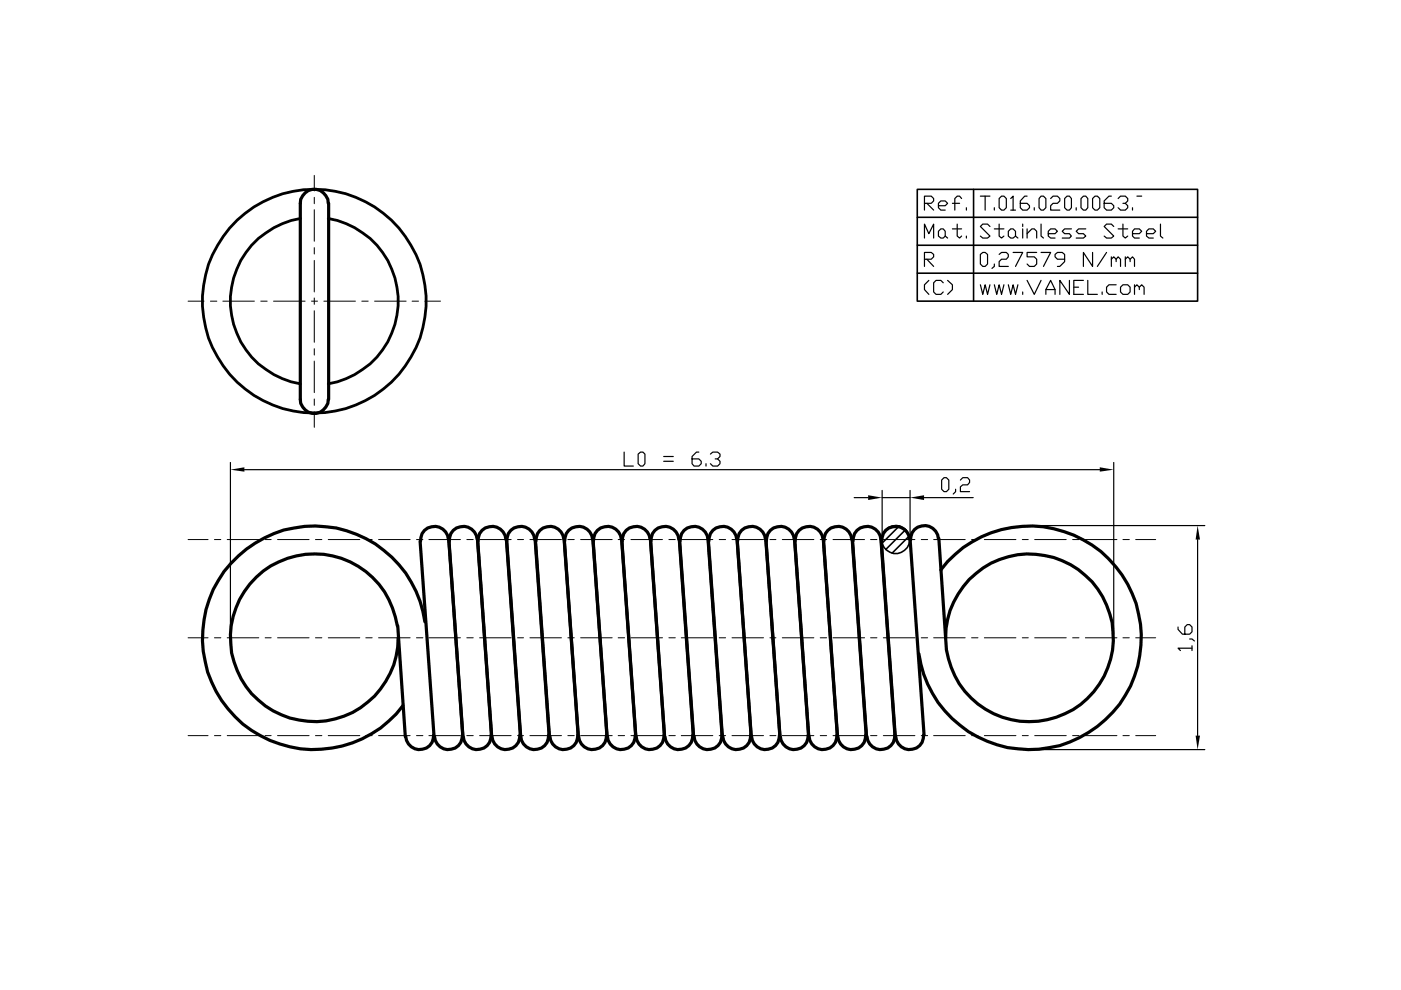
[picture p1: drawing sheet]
<svg xmlns="http://www.w3.org/2000/svg" width="297mm" height="210mm" viewBox="0 0 297 210" stroke-linecap="round" stroke-linejoin="round" font-family="sans-serif">
<g fill="none" stroke="#000" stroke-width=".68">
<path d="M69.6 43.1a2.96 2.96 0 0 0-3-3 2.96 2.96 0 0 0-2.9 3v41.6a2.96 2.96 0 0 0 2.9 3 2.96 2.96 0 0 0 3-3M69.7 43.1v41.6M89.1 114.7l2.9 41.5M95.1 114.4a2.97 2.97 0 0 0-3.2-2.8 2.97 2.97 0 0 0-2.7 3.1M95.2 114.3l2.9 41.5M95.2 114.7l2.9 41.5M101.2 114.4a2.97 2.97 0 0 0-3.2-2.8 2.97 2.97 0 0 0-2.8 3.1M101.3 114.3l2.9 41.9M107.3 114.4a2.97 2.97 0 0 0-3.2-2.8 2.97 2.97 0 0 0-2.8 3.1M107.4 114.3l2.9 41.5M113.4 114.4a2.97 2.97 0 0 0-3.2-2.8 2.97 2.97 0 0 0-2.8 3.1l3 41.5M113.5 114.3l2.9 41.5"/>
<path d="M113.5 114.7l3 41.5M119.5 114.4a2.97 2.97 0 0 0-3.1-2.8 2.97 2.97 0 0 0-2.8 3.1M119.6 114.3l3 41.5M119.6 114.7l3 41.5M125.6 114.4a2.97 2.97 0 0 0-3.1-2.8 2.97 2.97 0 0 0-2.8 3.1M125.7 114.3l3 41.5M125.7 114.7l3 41.5M131.7 114.4a2.97 2.97 0 0 0-3.1-2.8 2.97 2.97 0 0 0-2.8 3.1M131.8 114.3l3 41.9M137.8 114.4a2.97 2.97 0 0 0-3.1-2.8 2.97 2.97 0 0 0-2.8 3.1M137.9 114.3l3 41.9M143.9 114.4a2.97 2.97 0 0 0-3.1-2.8 2.97 2.97 0 0 0-2.8 3.1"/>
<path d="M144 114.3l3 41.5M144.1 114.7l3 41.5M150.1 114.3l3 41.5a2.97 2.97 0 0 1-2.8 3.1 2.97 2.97 0 0 1-3.1-2.8M150.1 114.4a2.97 2.97 0 0 0-3.1-2.8 2.97 2.97 0 0 0-2.8 3.1M150.2 114.7l3 41.5M156.2 114.4a2.97 2.97 0 0 0-3.1-2.8 2.97 2.97 0 0 0-2.8 3.1M156.3 114.3l3 41.5M156.3 114.7l3 41.5M162.3 114.4a2.97 2.97 0 0 0-3.1-2.8 2.97 2.97 0 0 0-2.8 3.1M162.4 114.3l3 41.5M162.4 114.7l3 41.5M168.4 114.4a2.97 2.97 0 0 0-3.1-2.8 2.97 2.97 0 0 0-2.8 3.1"/>
<path d="M168.5 114.3l2.9 41.9M174.5 114.4a2.97 2.97 0 0 0-3.1-2.8 2.97 2.97 0 0 0-2.8 3.1M174.6 114.3l2.9 41.9M180.6 114.4a2.97 2.97 0 0 0-3.1-2.8 2.97 2.97 0 0 0-2.8 3.1M180.7 114.3l2.9 41.5M180.8 114.7l2.9 41.5M186.8 114.3l2.9 41.5a2.97 2.97 0 0 1-2.8 3.1 2.97 2.97 0 0 1-3.1-2.8M186.8 114.4a2.97 2.97 0 0 0-3.2-2.8 2.97 2.97 0 0 0-2.8 3.1M186.9 114.7l2.9 41.5M192.9 114.4a2.97 2.97 0 0 0-3.2-2.8 2.97 2.97 0 0 0-2.8 3.1M193 114.3l2.9 41.5M199 114.2a2.97 2.97 0 0 0-3.2-2.8 2.97 2.97 0 0 0-2.8 3.2"/>
<path d="M199.1 114.1l1.6 23.7a17.8 17.8 0 0 0 27.4 12.2 17.8 17.8 0 0 0-.6-30 17.8 17.8 0 0 0-26.9 13.3l-.1 1.9M84.2 132.7a17.8 17.8 0 0 0-27.4-12.3 17.8 17.8 0 0 0 .6 30.1 17.8 17.8 0 0 0 26.9-13.3l.1-2M84.3 132.7l1.6 23.5M90.1 131.8a23.7 23.7 0 0 0-32.7-18.4 23.7 23.7 0 0 0-9.5 36.3 23.7 23.7 0 0 0 37.5-.1M199.5 120.8a23.7 23.7 0 0 1 32.1-5.1 23.7 23.7 0 0 1 7 31.7 23.7 23.7 0 0 1-31.3 8.8 23.3 23.3 0 0 1-12.5-17.6M91.9 155.8a2.97 2.97 0 0 1-2.7 3.1 2.97 2.97 0 0 1-3.2-2.8M98 155.8a2.97 2.97 0 0 1-2.8 3.1 2.97 2.97 0 0 1-3.1-2.8M104.1 155.8a2.97 2.97 0 0 1-2.8 3.1 2.97 2.97 0 0 1-3.1-2.8M110.2 155.8a2.97 2.97 0 0 1-2.8 3.1 2.97 2.97 0 0 1-3.1-2.8M116.3 155.8a2.97 2.97 0 0 1-2.8 3.1 2.97 2.97 0 0 1-3.1-2.8M122.5 155.8a2.97 2.97 0 0 1-2.8 3.1 2.97 2.97 0 0 1-3.1-2.8M128.6 155.8a2.97 2.97 0 0 1-2.8 3.1 2.97 2.97 0 0 1-3.1-2.8"/>
<path d="M134.7 155.8a2.97 2.97 0 0 1-2.8 3.1 2.97 2.97 0 0 1-3.1-2.8M140.8 155.8a2.97 2.97 0 0 1-2.8 3.1 2.97 2.97 0 0 1-3.1-2.8M146.9 155.8a2.97 2.97 0 0 1-2.8 3.1 2.97 2.97 0 0 1-3.1-2.8M159.2 155.8a2.97 2.97 0 0 1-2.8 3.1 2.97 2.97 0 0 1-3.2-2.8M165.3 155.8a2.97 2.97 0 0 1-2.8 3.1 2.97 2.97 0 0 1-3.2-2.8M171.4 155.8a2.97 2.97 0 0 1-2.8 3.1 2.97 2.97 0 0 1-3.2-2.8M177.5 155.8a2.97 2.97 0 0 1-2.8 3.1 2.97 2.97 0 0 1-3.2-2.8M183.6 155.8a2.97 2.97 0 0 1-2.8 3.1 2.97 2.97 0 0 1-3.2-2.8M195.8 155.8a2.97 2.97 0 0 1-2.8 3.1 2.97 2.97 0 0 1-3.1-2.8"/>
</g>
<g fill="none" stroke="#000" stroke-width=".34">
<path d="M194.5 40.1h59.4v23.8h-59.4zM194.5 46.1h59.4M194.5 52h59.4M194.5 57.9h59.4M206.4 40.1v23.8M190.7 111.5l-3.7 3.7M192 112.3l-4.2 4.2M192.8 113.6l-3.7 3.7"/>
<circle cx="189.9" cy="114.4" r="2.97"/>
</g>
<g fill="none" stroke="#000" stroke-width=".59">
<path d="M63.7 46.3a17.8 17.8 0 0 0-14.9 17.6 17.8 17.8 0 0 0 14.9 17.5M69.6 46.3a17.8 17.8 0 0 1 14.8 17.6 17.8 17.8 0 0 1-14.8 17.5"/>
<circle cx="66.6" cy="63.8" r="23.7"/>
</g>
<g fill="none" stroke="#000" stroke-width=".21">
<path d="M66.6 37.2v3.3M66.6 41.8v1.4M66.6 44.5v6.7M66.6 52.5v1.4M66.6 55.2v6.7M39.9 63.9h3.4M44.6 63.9h1.4M47.2 63.9h6.7M55.3 63.9h1.3M58 63.9h6.7M66 63.9h1.3M66.6 63.2v1.3"/>
<path d="M66.6 65.9v6.7M66.6 73.9v1.4M66.6 76.6v6.6M68.7 63.9h6.7M76.7 63.9h1.4M79.4 63.9h6.7M87.4 63.9h1.3M90.1 63.9h3.3M66.6 84.6v1.4M66.6 87.3v3.3M39.9 114.4h4.2M45.5 114.4h1.3"/>
<path d="M48.2 114.4h6.7M56.2 114.4h1.3M58.8 114.4h6.7M66.9 114.4h1.3M69.6 114.4h6.7M77.6 114.4h1.3M80.3 114.4h6.7M88.3 114.4h1.4M90.9 114.4h6.7M99 114.4h1.3M101.7 114.4h6.7M109.7 114.4h1.3"/>
<path d="M112.4 114.4h6.6M120.4 114.4h1.4M123.1 114.4h6.7M131.1 114.4h1.3M133.8 114.4h6.7M141.8 114.4h1.4M144.4 114.4h6.7M152.5 114.4h1.3M155.2 114.4h6.7M163.2 114.4h1.3M165.9 114.4h6.7M173.9 114.4h1.4"/>
<path d="M176.6 114.4h6.7M184.6 114.4h1.3M187.3 114.4h6.7M195.3 114.4h1.4M198 114.4h6.6M206 114.4h1.3M208.7 114.4h6.7M216.7 114.4h1.3M219.4 114.4h6.7M227.4 114.4h1.4M230.1 114.4h6.7M238.1 114.4h1.3"/>
<path d="M240.8 114.4h4.2M39.9 135.2h4.2M45.5 135.2h1.3M48.2 135.2h6.7M56.2 135.2h1.3M58.8 135.2h6.7M66.9 135.2h1.3M69.6 135.2h6.7M77.6 135.2h1.3M80.3 135.2h6.7M88.3 135.2h1.4M90.9 135.2h6.7"/>
<path d="M99 135.2h1.3M101.7 135.2h6.7M109.7 135.2h1.3M112.4 135.2h6.6M120.4 135.2h1.4M123.1 135.2h6.7M131.1 135.2h1.3M133.8 135.2h6.7M141.8 135.2h1.4M144.4 135.2h6.7M152.5 135.2h1.3M155.2 135.2h6.7"/>
<path d="M163.2 135.2h1.3M165.9 135.2h6.7M173.9 135.2h1.4M176.6 135.2h6.7M184.6 135.2h1.3M187.3 135.2h6.7M195.3 135.2h1.4M198 135.2h6.6M206 135.2h1.3M208.7 135.2h6.7M216.7 135.2h1.3M219.4 135.2h6.7"/>
<path d="M227.4 135.2h1.4M230.1 135.2h6.7M238.1 135.2h1.3M240.8 135.2h4.2M39.9 156h4.2M45.5 156h1.3M48.2 156h6.7M56.2 156h1.3M58.8 156h6.7M66.9 156h1.3M69.6 156h6.7M77.6 156h1.3"/>
<path d="M80.3 156h6.7M88.3 156h1.4M90.9 156h6.7M99 156h1.3M101.7 156h6.7M109.7 156h1.3M112.4 156h6.6M120.4 156h1.4M123.1 156h6.7M131.1 156h1.3M133.8 156h6.7M141.8 156h1.4"/>
<path d="M144.4 156h6.7M152.5 156h1.3M155.2 156h6.7M163.2 156h1.3M165.9 156h6.7M173.9 156h1.4M176.6 156h6.7M184.6 156h1.3M187.3 156h6.7M195.3 156h1.4M198 156h6.6M206 156h1.3"/>
<path d="M208.7 156h6.7M216.7 156h1.3M219.4 156h6.7M227.4 156h1.4M230.1 156h6.7M238.1 156h1.3M240.8 156h4.2"/>
</g>
<g fill="none" stroke="#000" stroke-width=".25">
<path d="M196 43.1h1.4l.6-.5v-.5l-.6-.5h-1.4v2.9M196 50.5v-3l.9 2 1.1-2v3M196 55h1.4l.6-.5v-.6l-.6-.4h-1.4v3M196.5 43.1l1.5 1.4M196.5 55l1.5 1.5M196.9 59.5l-.9 .9v1l.9 1M199 49l.5-.5h.5l.4 .5v1.1l-.4 .4h-.5l-.5-.4zM199 43.6h1.4l.5-.5-.5-.5h-.9l-.5 .5v.9l.5 .5h.9M200 60l-.5-.5h-1l-.5 .5v1.9l.5 .5h1l.5-.5M200.4 50.1l.5 .4M200.9 59.5l1 .9v1l-1 1M201.9 43.1h1.6"/>
<path d="M201.9 48.5h2M202.9 47.5v2.6l.6 .4 .4-.4M203.9 42.1l-.4-.5h-.6l-.5 .5v2.4M204.9 44v.5M204.9 50.1v.4M207.9 53.9l.5-.4h.5l.5 .4v2.1l-.5 .5h-.5l-.5-.5zM207.9 41.6h2M208.9 41.6v2.9M209.9 48l-.5-.5h-1l-.5 .5 2 2.1-.5 .4h-1l-.5-.4M210.8 56v.5l-.5 .4M210.8 48.5h2.1M210.8 44v.5"/>
<path d="M211.8 42.1l.5-.5h.6l.5 .5v1.9l-.5 .5h-.6l-.5-.5zM211.8 53.9l.5-.4h1.1l.4 .4v.6l-.4 .5h-1.1l-.5 .5v1h2M211.8 47.5v2.6l.5 .4 .6-.4M213.8 49l.5-.5h.5l.5 .5v1.1l-.5 .4h-.5l-.5-.4zM214.3 42.1l.5-.5v2.9M214.3 44.5h1M214.8 53.5h2l-1.5 3M215.3 50.1l.5 .4M216.8 47.5v.5M216.8 48.5v2M217.8 59.5l1.5 2.9 1.4-2.9M217.8 49.5l1-1h.5l.5 .5v1.5"/>
<path d="M217.8 41.6h-.5l-1 1v1.4l.5 .5h1l.5-.5v-.4l-.5-.5h-1.5M217.8 48.5v2M219.3 44v.5M219.8 53.5h-2v1h1.5l.5 .5v1l-.5 .5h-1l-.5-.5M220.7 41.6h.5l.5 .5v1.9l-.5 .5h-.5l-.4-.5v-1.9zM220.7 53.5h2.1l-1.6 3M220.7 47.5v2.6l.5 .4M222.2 49.5h1.5l.5-.5-.5-.5h-.9l-.6 .5v1.1l.6 .4h.9M222.8 42.1l.5-.5h.9l.5 .5v.5l-.5 .5h-.9l-.5 .5v.9h1.9M225.7 42.1l.5-.5h.5l.5 .5v1.9l-.5 .5h-.5l-.5-.5zM225.7 55h-1.5l-.5-.5v-.6l.5-.4h1l.5 .4v1.6l-1 1h-.5M226.7 59.5v2.9l-2-2.9v2.9"/>
<path d="M227.2 48.5h-1.5l-.5 .5 .5 .5h1l.5 .6-.5 .4h-1.5M228.2 44v.5M229.2 42.1l.5-.5h.5l.4 .5v1.9l-.4 .5h-.5l-.5-.5zM229.7 59.5h-2v2.9h2M230.2 48.5h-1.5l-.5 .5 .5 .5h1l.5 .6-.5 .4h-1.5M230.6 59.5v2.9h2.1M231.6 42.1l.6-.5h.5l.5 .5v1.9l-.5 .5h-.5l-.6-.5zM231.6 53.5v3l-1.9-3v3M234.6 53.5l-1.9 3M235.6 55l.5-.5 .5 .5v.5M235.6 41.6h-.5l-1 1v1.4l.5 .5h1l.5-.5v-.4l-.5-.5h-1.5M235.6 54.5v2"/>
<path d="M236.1 48l-.5-.5h-1l-.5 .5 2 2.1-.5 .4h-1l-.5-.4M236.6 55l.5-.5 .5 .5v1.5M237.1 42.1l.5-.5h1l.5 .5v.5l-.5 .5h-.5M237.1 48.5h2M238.1 47.5v2.6l.5 .4 .5-.4M238.6 55l.5-.5 .5 .5v.5M238.6 43.1l.5 .5v.4l-.5 .5h-1l-.5-.5M238.6 54.5v2M239.6 55l.5-.5 .4 .5v1.5M240.1 49.5h1.5l.5-.5-.5-.5h-1.1l-.4 .5v1.1l.4 .4h1.1M240.1 44v.5M241 41.6h1.1"/>
<path d="M243.1 49.5h1.4l.5-.5-.5-.5h-.9l-.5 .5v1.1l.5 .4h.9M246 47.5v2.6l.5 .4M207.9 60.4l.5 2 .5-2 .5 2 .5-2M210.8 60.4l.5 2 .5-2 .5 2 .6-2M213.8 60.4l.5 2 .5-2 .5 2 .5-2M216.8 61.9v.5M221.7 62.4v-1l1.1-1.9 .9 1.9v1M221.7 61.4h2M227.7 60.9h1M233.7 61.9v.5M236.6 60.4h-1.5l-.5 .5v1l.5 .5h1.5M237.6 60.9l.5-.5h1l.5 .5v1l-.5 .5h-1l-.5-.5z"/>
<path d="M240.5 60.9l.5-.5 .6 .5v.5M240.5 60.4v2M241.6 60.9l.5-.5 .5 .5v1.5M48.9 98.1v36.4M51.8 99.6h181.4M132.3 95.9v2.9h2M135.3 96.3l.5-.4h.5l.4 .4v2l-.4 .5h-.5l-.5-.5zM140.7 96.8h2M140.7 97.8h2M148.2 95.9h-.5l-1 .9v1.5l.5 .5h1l.5-.5v-.5l-.5-.5h-1.5M149.7 98.3v.5M150.6 96.3l.5-.4h1l.6 .4v.5l-.6 .5h-.5"/>
<path d="M152.1 97.3l.6 .5v.5l-.6 .5h-1l-.5-.5M236.1 98.1v36.4M181.1 105.5h3M187 104v9.6M187 105.5h6M193 104v9.6M195.9 105.5h10.4M199.6 101.8l.6-.5h.5l.5 .5v1.9l-.5 .5h-.5l-.6-.5zM202.6 103.7v.5l-.5 .5M203.6 101.8l.5-.5h1l.5 .5v.5l-.5 .5h-1l-.5 .4v1h2M219 111.4h36.4M253.9 114.4v41.6"/>
<path d="M249.8 132.9v.5l.9 1.1h1.5l.5-.5v-1.1l-.5-.5h-.5l-.5 .5v1.6M252.2 135.5h.5l.5 .4M252.7 137.4h-2.9l.5 .5M252.7 136.9v1M219 158.9h36.4"/>
</g>
<path d="M48.9 99.6l2.9-.5v.9zM233.2 99.1l2.9 .5-2.9 .4zM184.1 105l2.9 .5-2.9 .5zM193 105.5l2.9-.5v1zM253.9 111.4l.5 3h-.9zM253.5 156h.9l-.5 2.9z" fill="#000"/>
</svg>
